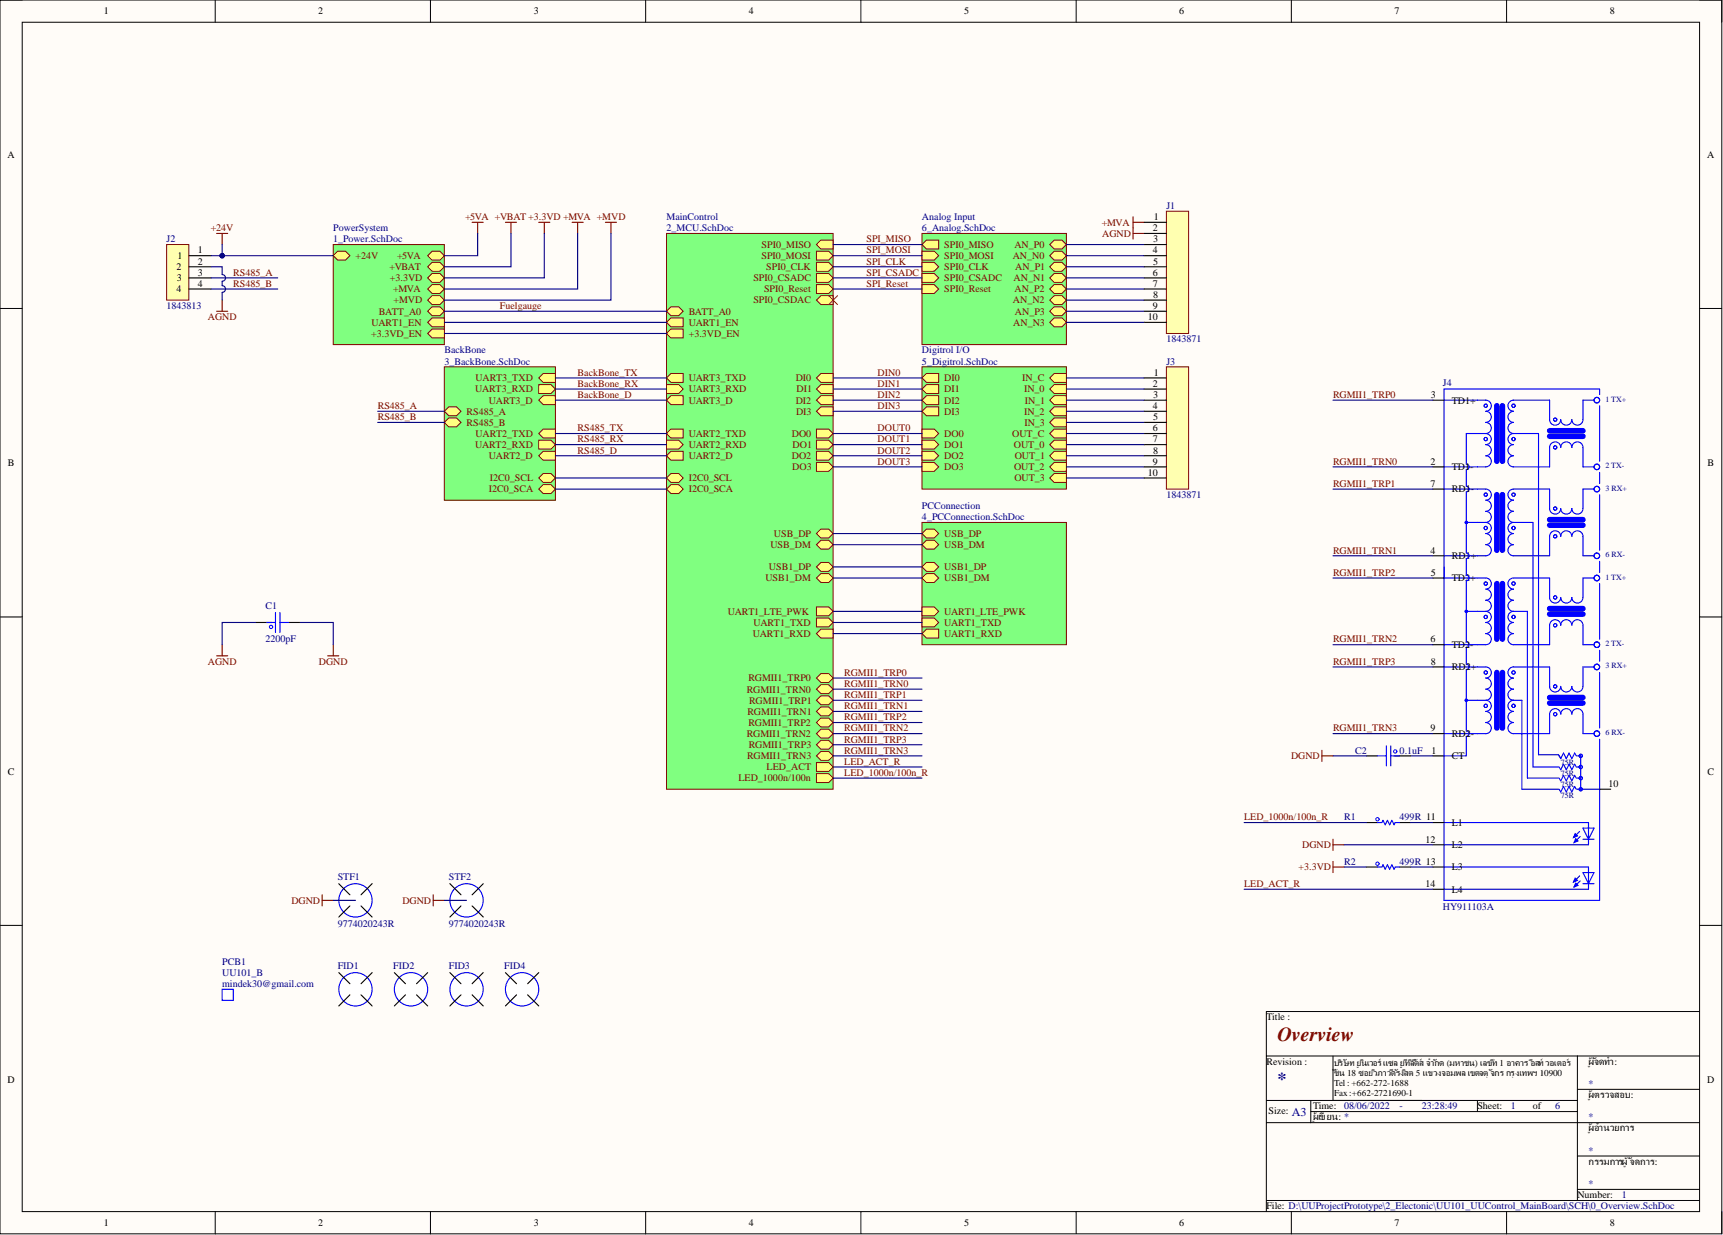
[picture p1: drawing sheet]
<svg xmlns="http://www.w3.org/2000/svg" width="393mm" height="282mm" viewBox="0 0 393 282" stroke-linecap="round" stroke-linejoin="round" font-family="sans-serif">
<defs><g id="words">
<text font-size="4.6" fill="#800000" x="291.6" y="237.5">Overview</text>
<text font-size="4.1" fill="#000080" x="291.6" y="247.7">*</text>
<text font-size="2.7" fill="#000080" x="294.9" y="254.6">A3</text>
<g font-size="2.3">
<text x="23.7" y="3.3">1</text>
<text x="72.7" y="3.3">2</text>
<text x="121.9" y="3.3">3</text>
<text x="170.9" y="3.3">4</text>
<text x="220.1" y="3.3">5</text>
<text x="269.2" y="3.3">6</text>
<text x="318.3" y="3.3">7</text>
<text x="367.5" y="3.3">8</text>
<text x="1.7" y="36">A</text>
<text x="389.7" y="36">A</text>
<text x="263.2" y="52.8">2</text>
<text x="263.4" y="50.2">1</text>
<text x="40.5" y="59.1">1</text>
<text x="45.1" y="57.8">1</text>
<text x="263.2" y="57.8">4</text>
<text x="263.3" y="55.3">3</text>
<text x="40.3" y="61.7">2</text>
<text x="40.4" y="64.2">3</text>
<text x="45.1" y="60.4">2</text>
<text x="45.1" y="62.9">3</text>
<text x="45.1" y="65.5">4</text>
<text x="263.2" y="62.9">6</text>
<text x="263.2" y="65.5">7</text>
<text x="263.2" y="60.4">5</text>
<text x="40.3" y="66.7">4</text>
<text x="263.2" y="70.5">9</text>
<text x="263.2" y="68">8</text>
<text x="262" y="73.1">10</text>
<text x="263.2" y="88.3">2</text>
<text x="263.4" y="85.8">1</text>
<text x="263.2" y="93.4">4</text>
<text x="263.2" y="95.9">5</text>
<text x="263.3" y="90.8">3</text>
<text x="326.7" y="90.8">3</text>
<text x="331.4" y="92.1">TD1+</text>
<text x="263.2" y="98.4">6</text>
<text x="263.2" y="101">7</text>
<text x="1.8" y="106.4">B</text>
<text x="263.2" y="106">9</text>
<text x="263.2" y="103.5">8</text>
<text x="326.6" y="106">2</text>
<text x="331.4" y="107.3">TD1-</text>
<text x="389.8" y="106.4">B</text>
<text x="262" y="108.6">10</text>
<text x="326.6" y="111.1">7</text>
<text x="331.4" y="112.4">RD1-</text>
<text x="326.6" y="126.3">4</text>
<text x="326.6" y="131.4">5</text>
<text x="331.4" y="127.6">RD1+</text>
<text x="331.4" y="132.7">TD2+</text>
<text x="326.6" y="146.6">6</text>
<text x="331.4" y="147.9">TD2-</text>
<text x="326.6" y="151.7">8</text>
<text x="331.4" y="153">RD2+</text>
<text x="326.6" y="166.9">9</text>
<text x="326.8" y="172">1</text>
<text x="331.4" y="173.3">CT</text>
<text x="331.4" y="168.2">RD2-</text>
<text x="1.8" y="176.8">C</text>
<text x="367.2" y="179.6">10</text>
<text x="389.8" y="176.8">C</text>
<text x="331.4" y="188.5">L1</text>
<text x="325.4" y="192.3">12</text>
<text x="331.4" y="193.6">L2</text>
<text x="325.4" y="202.5">14</text>
<text x="331.4" y="198.6">L3</text>
<text x="331.4" y="203.7">L4</text>
<text x="289.1" y="232.9">Title :</text>
<text x="289.1" y="243">Revision :</text>
<text x="362.6" y="243">ผู้จัดทำ:</text>
<text x="1.7" y="247.2">D</text>
<text x="362.6" y="250.6">ผู้ตรวจสอบ:</text>
<text x="389.7" y="247.2">D</text>
<text x="289.6" y="254.2">Size:</text>
<text x="299.8" y="253.2">Time:</text>
<text x="299.8" y="255.6">ผู้เขียน: *</text>
<text x="337.3" y="253.2">Sheet:</text>
<text x="350" y="253.2">of</text>
<text x="362.6" y="258.2">ผู้อำนวยการ</text>
<text x="362.6" y="265.8">กรรมการผู้จัดการ:</text>
<text x="360.1" y="273.5">Number:</text>
<text x="23.7" y="279.8">1</text>
<text x="72.7" y="279.8">2</text>
<text x="121.9" y="279.8">3</text>
<text x="170.9" y="279.8">4</text>
<text x="220.1" y="279.8">5</text>
<text x="269.2" y="279.8">6</text>
<text x="289.1" y="276">File: D:\UUProjectPrototype\2_Electonic\UU101_UUControl_MainBoard\SCH\0_Overview.SchDoc</text>
<text x="318.3" y="279.8">7</text>
<text x="367.5" y="279.8">8</text>
</g>
<g font-size="2.3" fill="#000080">
<text x="266.3" y="47.7">J1</text>
<text x="76.1" y="52.8">PowerSystem</text>
<text x="152.2" y="50.2">MainControl</text>
<text x="152.2" y="52.8">2_MCU.SchDoc</text>
<text x="210.5" y="50.2">Analog Input</text>
<text x="210.5" y="52.8">6_Analog.SchDoc</text>
<text x="38" y="55.3">J2</text>
<text x="76.1" y="55.3">1_Power.SchDoc</text>
<text x="38" y="70.5">1843813</text>
<text x="101.4" y="80.7">BackBone</text>
<text x="101.4" y="83.2">3_BackBone.SchDoc</text>
<text x="210.5" y="80.7">Digitrol I/O</text>
<text x="210.5" y="83.2">5_Digitrol.SchDoc</text>
<text x="266.3" y="78.1">1843871</text>
<text x="266.3" y="83.2">J3</text>
<text x="329.4" y="88">J4</text>
<text x="266.3" y="113.7">1843871</text>
<text x="210.5" y="116.2">PCConnection</text>
<text x="210.5" y="118.7">4_PCConnection.SchDoc</text>
<text x="60.6" y="139">C1</text>
<text x="60.6" y="146.6">2200pF</text>
<text x="309.4" y="172">C2</text>
<text x="319.5" y="172">0.1uF</text>
<text x="306.9" y="187.2">R1</text>
<text x="319.5" y="187.2">499R 11</text>
<text x="306.9" y="197.4">R2</text>
<text x="319.5" y="197.4">499R 13</text>
<text x="77.1" y="200.9">STF1</text>
<text x="102.5" y="200.9">STF2</text>
<text x="329.4" y="207.8">HY911103A</text>
<text x="77.1" y="211.6">9774020243R</text>
<text x="102.5" y="211.6">9774020243R</text>
<text x="50.7" y="220.2">PCB1</text>
<text x="77.1" y="221.2">FID1</text>
<text x="89.8" y="221.2">FID2</text>
<text x="102.5" y="221.2">FID3</text>
<text x="115.1" y="221.2">FID4</text>
<text x="50.7" y="225.3">mindek30@gmail.com</text>
<text x="50.7" y="222.7">UU101_B</text>
<text x="362.6" y="248.1">*</text>
<text x="306.9" y="253.2">08/06/2022</text>
<text x="319.5" y="253.2">-</text>
<text x="324.6" y="253.2">23:28:49</text>
<text x="344.9" y="253.2">1</text>
<text x="355" y="253.2">6</text>
<text x="362.6" y="255.7">*</text>
<text x="362.6" y="263.3">*</text>
<text x="362.6" y="270.9">*</text>
<text x="370.2" y="273.5">1</text>
</g>
<g font-size="2.3" fill="#800000">
<text x="48.1" y="52.8">+24V</text>
<text x="106.2" y="50.2">+5VA +VBAT +3.3VD +MVA +MVD</text>
<text x="251.6" y="51.5">+MVA</text>
<text x="81.2" y="59.1">+24V</text>
<text x="90.7" y="59.1">+5VA</text>
<text x="173.8" y="59.1">SPI0_MOSI</text>
<text x="173.9" y="56.6">SPI0_MISO</text>
<text x="197.8" y="55.3">SPI_MISO</text>
<text x="197.8" y="57.8">SPI_MOSI</text>
<text x="215.6" y="56.6">SPI0_MISO</text>
<text x="215.6" y="59.1">SPI0_MOSI</text>
<text x="231.2" y="59.1">AN_N0</text>
<text x="231.6" y="56.6">AN_P0</text>
<text x="251.7" y="54">AGND</text>
<text x="53.3" y="62.9">RS485_A</text>
<text x="53.3" y="65.5">RS485_B</text>
<text x="88.9" y="61.7">+VBAT</text>
<text x="89" y="64.2">+3.3VD</text>
<text x="172" y="64.2">SPI0_CSADC</text>
<text x="174.9" y="61.7">SPI0_CLK</text>
<text x="197.8" y="60.4">SPI_CLK</text>
<text x="197.8" y="62.9">SPI_CSADC</text>
<text x="197.8" y="65.5">SPI_Reset</text>
<text x="215.6" y="61.7">SPI0_CLK</text>
<text x="215.6" y="64.2">SPI0_CSADC</text>
<text x="231.4" y="64.2">AN_N1</text>
<text x="231.8" y="61.7">AN_P1</text>
<text x="86.5" y="71.8">BATT_A0</text>
<text x="89.8" y="66.7">+MVA</text>
<text x="89.8" y="69.3">+MVD</text>
<text x="114.1" y="70.5">Fuelgauge</text>
<text x="157.2" y="71.8">BATT_A0</text>
<text x="172" y="69.3">SPI0_CSDAC</text>
<text x="174.4" y="66.7">SPI0_Reset</text>
<text x="215.6" y="66.7">SPI0_Reset</text>
<text x="231.2" y="69.3">AN_N2</text>
<text x="231.6" y="66.7">AN_P2</text>
<text x="231.7" y="71.8">AN_P3</text>
<text x="47.5" y="73.1">AGND</text>
<text x="84.7" y="76.9">+3.3VD_EN</text>
<text x="84.8" y="74.3">UART1_EN</text>
<text x="157.2" y="74.3">UART1_EN</text>
<text x="157.2" y="76.9">+3.3VD_EN</text>
<text x="231.3" y="74.3">AN_N3</text>
<text x="108.5" y="89.6">UART3_RXD</text>
<text x="108.6" y="87">UART3_TXD</text>
<text x="131.9" y="85.8">BackBone_TX</text>
<text x="131.9" y="88.3">BackBone_RX</text>
<text x="157.2" y="87">UART3_TXD</text>
<text x="157.2" y="89.6">UART3_RXD</text>
<text x="181.7" y="87">DI0</text>
<text x="181.8" y="89.6">DI1</text>
<text x="200.3" y="85.8">DIN0</text>
<text x="200.3" y="88.3">DIN1</text>
<text x="215.6" y="87">DI0</text>
<text x="215.6" y="89.6">DI1</text>
<text x="233.4" y="87">IN_C</text>
<text x="233.8" y="89.6">IN_0</text>
<text x="86.2" y="93.4">RS485_A</text>
<text x="86.2" y="95.9">RS485_B</text>
<text x="106.5" y="94.6">RS485_A</text>
<text x="111.6" y="92.1">UART3_D</text>
<text x="131.9" y="90.8">BackBone_D</text>
<text x="157.2" y="92.1">UART3_D</text>
<text x="181.7" y="92.1">DI2</text>
<text x="181.7" y="94.6">DI3</text>
<text x="200.3" y="90.8">DIN2</text>
<text x="200.3" y="93.4">DIN3</text>
<text x="215.6" y="92.1">DI2</text>
<text x="215.6" y="94.6">DI3</text>
<text x="233.8" y="94.6">IN_2</text>
<text x="233.9" y="92.1">IN_1</text>
<text x="304.3" y="90.8">RGMII1_TRP0</text>
<text x="106.5" y="97.2">RS485_B</text>
<text x="108.6" y="99.7">UART2_TXD</text>
<text x="131.9" y="101">RS485_RX</text>
<text x="131.9" y="98.4">RS485_TX</text>
<text x="157.2" y="99.7">UART2_TXD</text>
<text x="180.8" y="99.7">DO0</text>
<text x="200.3" y="98.4">DOUT0</text>
<text x="200.3" y="101">DOUT1</text>
<text x="215.6" y="99.7">DO0</text>
<text x="231.1" y="99.7">OUT_C</text>
<text x="233.9" y="97.2">IN_3</text>
<text x="108.5" y="102.2">UART2_RXD</text>
<text x="111.6" y="104.8">UART2_D</text>
<text x="131.9" y="103.5">RS485_D</text>
<text x="157.2" y="102.2">UART2_RXD</text>
<text x="157.2" y="104.8">UART2_D</text>
<text x="180.8" y="104.8">DO2</text>
<text x="180.9" y="107.3">DO3</text>
<text x="180.9" y="102.2">DO1</text>
<text x="200.3" y="103.5">DOUT2</text>
<text x="200.3" y="106">DOUT3</text>
<text x="215.6" y="102.2">DO1</text>
<text x="215.6" y="104.8">DO2</text>
<text x="215.6" y="107.3">DO3</text>
<text x="231.4" y="102.2">OUT_0</text>
<text x="231.5" y="107.3">OUT_2</text>
<text x="231.7" y="104.8">OUT_1</text>
<text x="304.3" y="106">RGMII1_TRN0</text>
<text x="111.6" y="112.4">I2C0_SCA</text>
<text x="111.8" y="109.9">I2C0_SCL</text>
<text x="157.2" y="109.9">I2C0_SCL</text>
<text x="157.2" y="112.4">I2C0_SCA</text>
<text x="231.6" y="109.9">OUT_3</text>
<text x="304.3" y="111.1">RGMII1_TRP1</text>
<text x="175.9" y="125.1">USB_DM</text>
<text x="176.7" y="122.5">USB_DP</text>
<text x="215.6" y="125.1">USB_DM</text>
<text x="215.6" y="122.5">USB_DP</text>
<text x="175.5" y="130.1">USB1_DP</text>
<text x="215.6" y="130.1">USB1_DP</text>
<text x="304.3" y="131.4">RGMII1_TRP2</text>
<text x="304.3" y="126.3">RGMII1_TRN1</text>
<text x="174.7" y="132.7">USB1_DM</text>
<text x="215.6" y="132.7">USB1_DM</text>
<text x="166.1" y="140.3">UART1_LTE_PWK</text>
<text x="172" y="142.8">UART1_TXD</text>
<text x="215.6" y="142.8">UART1_TXD</text>
<text x="215.6" y="140.3">UART1_LTE_PWK</text>
<text x="171.9" y="145.4">UART1_RXD</text>
<text x="215.6" y="145.4">UART1_RXD</text>
<text x="304.3" y="146.6">RGMII1_TRN2</text>
<text x="47.5" y="151.7">AGND</text>
<text x="72.8" y="151.7">DGND</text>
<text x="170.8" y="155.5">RGMII1_TRP0</text>
<text x="192.7" y="154.2">RGMII1_TRP0</text>
<text x="304.3" y="151.7">RGMII1_TRP3</text>
<text x="170.5" y="158.1">RGMII1_TRN0</text>
<text x="171" y="160.6">RGMII1_TRP1</text>
<text x="192.7" y="159.3">RGMII1_TRP1</text>
<text x="192.7" y="156.8">RGMII1_TRN0</text>
<text x="192.7" y="161.9">RGMII1_TRN1</text>
<text x="170.6" y="163.1">RGMII1_TRN1</text>
<text x="170.8" y="165.7">RGMII1_TRP2</text>
<text x="192.7" y="164.4">RGMII1_TRP2</text>
<text x="192.7" y="166.9">RGMII1_TRN2</text>
<text x="304.3" y="166.9">RGMII1_TRN3</text>
<text x="170.5" y="168.2">RGMII1_TRN2</text>
<text x="170.5" y="173.3">RGMII1_TRN3</text>
<text x="170.9" y="170.7">RGMII1_TRP3</text>
<text x="192.7" y="169.5">RGMII1_TRP3</text>
<text x="192.7" y="172">RGMII1_TRN3</text>
<text x="294.8" y="173.3">DGND</text>
<text x="168.6" y="178.4">LED_1000n/100n</text>
<text x="175" y="175.8">LED_ACT</text>
<text x="192.7" y="174.5">LED_ACT_R</text>
<text x="192.7" y="177.1">LED_1000n/100n_R</text>
<text x="284" y="187.2">LED_1000n/100n_R</text>
<text x="297.3" y="193.6">DGND</text>
<text x="284" y="202.5">LED_ACT_R</text>
<text x="296.5" y="198.6">+3.3VD</text>
<text x="66.5" y="206.3">DGND</text>
<text x="91.9" y="206.3">DGND</text>
</g>
<g font-size="2.1">
<text x="304.6" y="243.3">บริษัท ยูนิเวอร์แซล ยูทีลิตี้ส์ จำกัด (มหาชน) เลขที่ 1 อาคาร อีสท์วอเตอร์</text>
<text x="304.6" y="245.6">ชั้น 18 ซอยวิภาวดีรังสิต 5 แขวงจอมพล เขตจตุจักร กรุงเทพฯ 10900</text>
<text x="304.6" y="247.9">Tel : +662-272-1688</text>
<text x="304.6" y="250.2">Fax:+662-2721690-1</text>
</g>
<g font-size="1.8" fill="#000080">
<text x="366.5" y="91.7">1 TX+</text>
<text x="366.5" y="106.9">2 TX-</text>
<text x="366.5" y="112">3 RX+</text>
<text x="366.5" y="127.2">6 RX-</text>
<text x="366.5" y="132.3">1 TX+</text>
<text x="366.5" y="147.5">2 TX-</text>
<text x="366.5" y="152.6">3 RX+</text>
<text x="366.5" y="167.8">6 RX-</text>
<text x="356.3" y="174.5">75R</text>
<text x="356.3" y="177.1">75R</text>
<text x="356.3" y="179.6">75R</text>
<text x="356.3" y="182.2">75R</text>
</g>
</g></defs>
<path d="M0 0h393.1v281.6h-393.1z" fill-rule="evenodd" fill="#fffcf8"/>
<path d="M0 0h393.1v281.6h-393.1z" fill="none" stroke="#000" stroke-width=".23"/>
<path d="M5.1 5.1h382.9v271.4h-382.9z" fill-rule="evenodd" fill="#fffcf8"/>
<g fill="none" stroke="#000" stroke-width=".23">
<path d="M0 0h5.1M5.1 5.1h382.9v271.4h-382.9zM49.1 0v5.1M98.3 0v5.1M147.4 0v5.1M196.5 0v5.1M245.7 0v5.1M294.8 0v5.1M343.9 0v5.1M388 0h5.1v5.1M0 70.4h5.1M388 70.4h5.1"/>
<path d="M0 140.8h5.1M388 140.8h5.1M0 211.2h5.1M388 211.2h5.1M388 230.9h-98.9v45.6M289.1 251.2h71M289.1 256.2h98.9M289.1 241h98.9M299.2 251.2v5M299.2 253.7h60.9M304.3 241v10.2M337.3 251.2v2.5"/>
<path d="M360.1 248.6h27.9M360.1 241v33M49.1 276.5v5.1M98.3 276.5v5.1M147.4 276.5v5.1M196.5 276.5v5.1M245.7 276.5v5.1M289.1 274h98.9M294.8 276.5v5.1M343.9 276.5v5.1M360.1 263.8h27.9M360.1 271.5h27.9"/>
<path d="M393.1 276.5v5.1"/>
</g>
<path d="M152.2 53.3h38v126.8h-38z" fill-rule="evenodd" fill="#80ff80"/>
<path d="M152.2 53.3h38v126.8h-38z" fill="none" stroke="#800000" stroke-width=".23"/>
<path d="M187.4 54.8h2.8v2h-2.8l-1-1z" fill-rule="evenodd" fill="#ffff80"/>
<path d="M187.4 54.8h2.8v2h-2.8l-1-1z" fill="none" stroke="#800000" stroke-width=".23"/>
<path d="M186.4 57.3h2.8l1 1.1-1 1h-2.8z" fill-rule="evenodd" fill="#ffff80"/>
<path d="M186.4 57.3h2.8l1 1.1-1 1h-2.8z" fill="none" stroke="#800000" stroke-width=".23"/>
<path d="M186.4 59.9h2.8l1 1-1 1h-2.8z" fill-rule="evenodd" fill="#ffff80"/>
<path d="M186.4 59.9h2.8l1 1-1 1h-2.8z" fill="none" stroke="#800000" stroke-width=".23"/>
<path d="M187.4 85.2h2.8v2.1h-2.8l-1-1z" fill-rule="evenodd" fill="#ffff80"/>
<path d="M187.4 85.2h2.8v2.1h-2.8l-1-1z" fill="none" stroke="#800000" stroke-width=".23"/>
<path d="M187.4 87.8h2.8v2h-2.8l-1-1z" fill-rule="evenodd" fill="#ffff80"/>
<path d="M187.4 87.8h2.8v2h-2.8l-1-1z" fill="none" stroke="#800000" stroke-width=".23"/>
<path d="M187.4 90.3h2.8v2h-2.8l-1-1z" fill-rule="evenodd" fill="#ffff80"/>
<path d="M187.4 90.3h2.8v2h-2.8l-1-1z" fill="none" stroke="#800000" stroke-width=".23"/>
<path d="M187.4 92.9h2.8v2h-2.8l-1-1z" fill-rule="evenodd" fill="#ffff80"/>
<path d="M187.4 92.9h2.8v2h-2.8l-1-1z" fill="none" stroke="#800000" stroke-width=".23"/>
<path d="M186.4 97.9h2.8l1 1-1 1.1h-2.8z" fill-rule="evenodd" fill="#ffff80"/>
<path d="M186.4 97.9h2.8l1 1-1 1.1h-2.8z" fill="none" stroke="#800000" stroke-width=".23"/>
<path d="M186.4 100.5h2.8l1 1-1 1h-2.8z" fill-rule="evenodd" fill="#ffff80"/>
<path d="M186.4 100.5h2.8l1 1-1 1h-2.8z" fill="none" stroke="#800000" stroke-width=".23"/>
<path d="M186.4 103h2.8l1 1-1 1h-2.8z" fill-rule="evenodd" fill="#ffff80"/>
<path d="M186.4 103h2.8l1 1-1 1h-2.8z" fill="none" stroke="#800000" stroke-width=".23"/>
<path d="M186.4 105.5h2.8l1 1.1-1 1h-2.8z" fill-rule="evenodd" fill="#ffff80"/>
<path d="M186.4 105.5h2.8l1 1.1-1 1h-2.8z" fill="none" stroke="#800000" stroke-width=".23"/>
<path d="M186.4 64.9h2.8l1 1.1-1 1h-2.8z" fill-rule="evenodd" fill="#ffff80"/>
<path d="M186.4 64.9h2.8l1 1.1-1 1h-2.8z" fill="none" stroke="#800000" stroke-width=".23"/>
<path d="M153.2 85.2h2.8v2.1h-2.8l-1-1z" fill-rule="evenodd" fill="#ffff80"/>
<path d="M153.2 85.2h2.8v2.1h-2.8l-1-1z" fill="none" stroke="#800000" stroke-width=".23"/>
<path d="M152.2 87.8h2.7l1.1 1-1.1 1h-2.7z" fill-rule="evenodd" fill="#ffff80"/>
<path d="M152.2 87.8h2.7l1.1 1-1.1 1h-2.7z" fill="none" stroke="#800000" stroke-width=".23"/>
<path d="M153.2 90.3h2.8v2h-2.8l-1-1z" fill-rule="evenodd" fill="#ffff80"/>
<path d="M153.2 90.3h2.8v2h-2.8l-1-1z" fill="none" stroke="#800000" stroke-width=".23"/>
<path d="M153.2 70h1.7l1.1 1-1.1 1.1h-1.7l-1-1.1z" fill-rule="evenodd" fill="#ffff80"/>
<path d="M153.2 70h1.7l1.1 1-1.1 1.1h-1.7l-1-1.1z" fill="none" stroke="#800000" stroke-width=".23"/>
<path d="M186.4 62.4h2.8l1 1-1 1h-2.8z" fill-rule="evenodd" fill="#ffff80"/>
<path d="M186.4 62.4h2.8l1 1-1 1h-2.8z" fill="none" stroke="#800000" stroke-width=".23"/>
<path d="M153.2 97.9h2.8v2.1h-2.8l-1-1.1z" fill-rule="evenodd" fill="#ffff80"/>
<path d="M153.2 97.9h2.8v2.1h-2.8l-1-1.1z" fill="none" stroke="#800000" stroke-width=".23"/>
<path d="M152.2 100.5h2.7l1.1 1-1.1 1h-2.7z" fill-rule="evenodd" fill="#ffff80"/>
<path d="M152.2 100.5h2.7l1.1 1-1.1 1h-2.7z" fill="none" stroke="#800000" stroke-width=".23"/>
<path d="M153.2 103h2.8v2h-2.8l-1-1z" fill-rule="evenodd" fill="#ffff80"/>
<path d="M153.2 103h2.8v2h-2.8l-1-1z" fill="none" stroke="#800000" stroke-width=".23"/>
<path d="M187.4 120.8h1.8l1 1-1 1h-1.8l-1-1z" fill-rule="evenodd" fill="#ffff80"/>
<path d="M187.4 120.8h1.8l1 1-1 1h-1.8l-1-1z" fill="none" stroke="#800000" stroke-width=".23"/>
<path d="M187.4 123.3h1.8l1 1-1 1h-1.8l-1-1z" fill-rule="evenodd" fill="#ffff80"/>
<path d="M187.4 123.3h1.8l1 1-1 1h-1.8l-1-1z" fill="none" stroke="#800000" stroke-width=".23"/>
<path d="M187.4 143.6h2.8v2h-2.8l-1-1z" fill-rule="evenodd" fill="#ffff80"/>
<path d="M187.4 143.6h2.8v2h-2.8l-1-1z" fill="none" stroke="#800000" stroke-width=".23"/>
<path d="M153.2 72.6h2.8v2h-2.8l-1-1z" fill-rule="evenodd" fill="#ffff80"/>
<path d="M153.2 72.6h2.8v2h-2.8l-1-1z" fill="none" stroke="#800000" stroke-width=".23"/>
<path d="M186.4 141.1h2.8l1 1-1 1h-2.8z" fill-rule="evenodd" fill="#ffff80"/>
<path d="M186.4 141.1h2.8l1 1-1 1h-2.8z" fill="none" stroke="#800000" stroke-width=".23"/>
<path d="M153.2 108.1h1.7l1.1 1-1.1 1h-1.7l-1-1z" fill-rule="evenodd" fill="#ffff80"/>
<path d="M153.2 108.1h1.7l1.1 1-1.1 1h-1.7l-1-1z" fill="none" stroke="#800000" stroke-width=".23"/>
<path d="M153.2 110.6h1.7l1.1 1-1.1 1h-1.7l-1-1z" fill-rule="evenodd" fill="#ffff80"/>
<path d="M153.2 110.6h1.7l1.1 1-1.1 1h-1.7l-1-1z" fill="none" stroke="#800000" stroke-width=".23"/>
<path d="M187.4 128.4h1.8l1 1-1 1h-1.8l-1-1z" fill-rule="evenodd" fill="#ffff80"/>
<path d="M187.4 128.4h1.8l1 1-1 1h-1.8l-1-1z" fill="none" stroke="#800000" stroke-width=".23"/>
<path d="M187.4 130.9h1.8l1 1-1 1h-1.8l-1-1z" fill-rule="evenodd" fill="#ffff80"/>
<path d="M187.4 130.9h1.8l1 1-1 1h-1.8l-1-1z" fill="none" stroke="#800000" stroke-width=".23"/>
<path d="M187.4 156.3h1.8l1 1-1 1h-1.8l-1-1z" fill-rule="evenodd" fill="#ffff80"/>
<path d="M187.4 156.3h1.8l1 1-1 1h-1.8l-1-1z" fill="none" stroke="#800000" stroke-width=".23"/>
<path d="M187.4 169h1.8l1 1-1 1h-1.8l-1-1z" fill-rule="evenodd" fill="#ffff80"/>
<path d="M187.4 169h1.8l1 1-1 1h-1.8l-1-1z" fill="none" stroke="#800000" stroke-width=".23"/>
<path d="M187.4 153.7h1.8l1 1.1-1 1h-1.8l-1-1z" fill-rule="evenodd" fill="#ffff80"/>
<path d="M187.4 153.7h1.8l1 1.1-1 1h-1.8l-1-1z" fill="none" stroke="#800000" stroke-width=".23"/>
<path d="M187.4 163.9h1.8l1 1-1 1h-1.8l-1-1z" fill-rule="evenodd" fill="#ffff80"/>
<path d="M187.4 163.9h1.8l1 1-1 1h-1.8l-1-1z" fill="none" stroke="#800000" stroke-width=".23"/>
<path d="M187.4 158.8h1.8l1 1-1 1h-1.8l-1-1z" fill-rule="evenodd" fill="#ffff80"/>
<path d="M187.4 158.8h1.8l1 1-1 1h-1.8l-1-1z" fill="none" stroke="#800000" stroke-width=".23"/>
<path d="M187.4 166.4h1.8l1 1-1 1.1h-1.8l-1-1.1z" fill-rule="evenodd" fill="#ffff80"/>
<path d="M187.4 166.4h1.8l1 1-1 1.1h-1.8l-1-1.1z" fill="none" stroke="#800000" stroke-width=".23"/>
<path d="M187.4 171.5h1.8l1 1-1 1h-1.8l-1-1z" fill-rule="evenodd" fill="#ffff80"/>
<path d="M187.4 171.5h1.8l1 1-1 1h-1.8l-1-1z" fill="none" stroke="#800000" stroke-width=".23"/>
<path d="M187.4 161.4h1.8l1 1-1 1h-1.8l-1-1z" fill-rule="evenodd" fill="#ffff80"/>
<path d="M187.4 161.4h1.8l1 1-1 1h-1.8l-1-1z" fill="none" stroke="#800000" stroke-width=".23"/>
<path d="M186.4 174h2.8l1 1.1-1 1h-2.8z" fill-rule="evenodd" fill="#ffff80"/>
<path d="M186.4 174h2.8l1 1.1-1 1h-2.8z" fill="none" stroke="#800000" stroke-width=".23"/>
<path d="M186.4 176.6h2.8l1 1-1 1h-2.8z" fill-rule="evenodd" fill="#ffff80"/>
<path d="M186.4 176.6h2.8l1 1-1 1h-2.8z" fill="none" stroke="#800000" stroke-width=".23"/>
<path d="M187.4 67.5h2.8v2h-2.8l-1-1z" fill-rule="evenodd" fill="#ffff80"/>
<path d="M187.4 67.5h2.8v2h-2.8l-1-1z" fill="none" stroke="#800000" stroke-width=".23"/>
<path d="M153.2 75.1h2.8v2h-2.8l-1-1z" fill-rule="evenodd" fill="#ffff80"/>
<path d="M153.2 75.1h2.8v2h-2.8l-1-1z" fill="none" stroke="#800000" stroke-width=".23"/>
<path d="M186.4 138.5h2.8l1 1-1 1.1h-2.8z" fill-rule="evenodd" fill="#ffff80"/>
<path d="M186.4 138.5h2.8l1 1-1 1.1h-2.8z" fill="none" stroke="#800000" stroke-width=".23"/>
<path d="M210.5 53.3h33v25.3h-33z" fill-rule="evenodd" fill="#80ff80"/>
<path d="M210.5 53.3h33v25.3h-33z" fill="none" stroke="#800000" stroke-width=".23"/>
<path d="M211.5 54.8h2.8v2h-2.8l-1-1z" fill-rule="evenodd" fill="#ffff80"/>
<path d="M211.5 54.8h2.8v2h-2.8l-1-1z" fill="none" stroke="#800000" stroke-width=".23"/>
<path d="M210.5 57.3h2.8l1 1.1-1 1h-2.8z" fill-rule="evenodd" fill="#ffff80"/>
<path d="M210.5 57.3h2.8l1 1.1-1 1h-2.8z" fill="none" stroke="#800000" stroke-width=".23"/>
<path d="M210.5 59.9h2.8l1 1-1 1h-2.8z" fill-rule="evenodd" fill="#ffff80"/>
<path d="M210.5 59.9h2.8l1 1-1 1h-2.8z" fill="none" stroke="#800000" stroke-width=".23"/>
<path d="M210.5 62.4h2.8l1 1-1 1h-2.8z" fill-rule="evenodd" fill="#ffff80"/>
<path d="M210.5 62.4h2.8l1 1-1 1h-2.8z" fill="none" stroke="#800000" stroke-width=".23"/>
<path d="M210.5 64.9h2.8l1 1.1-1 1h-2.8z" fill-rule="evenodd" fill="#ffff80"/>
<path d="M210.5 64.9h2.8l1 1.1-1 1h-2.8z" fill="none" stroke="#800000" stroke-width=".23"/>
<path d="M240.7 54.8h1.7l1.1 1-1.1 1h-1.7l-1.1-1z" fill-rule="evenodd" fill="#ffff80"/>
<path d="M240.7 54.8h1.7l1.1 1-1.1 1h-1.7l-1.1-1z" fill="none" stroke="#800000" stroke-width=".23"/>
<path d="M240.7 59.9h1.7l1.1 1-1.1 1h-1.7l-1.1-1z" fill-rule="evenodd" fill="#ffff80"/>
<path d="M240.7 59.9h1.7l1.1 1-1.1 1h-1.7l-1.1-1z" fill="none" stroke="#800000" stroke-width=".23"/>
<path d="M240.7 64.9h1.7l1.1 1.1-1.1 1h-1.7l-1.1-1z" fill-rule="evenodd" fill="#ffff80"/>
<path d="M240.7 64.9h1.7l1.1 1.1-1.1 1h-1.7l-1.1-1z" fill="none" stroke="#800000" stroke-width=".23"/>
<path d="M240.7 70h1.7l1.1 1-1.1 1.1h-1.7l-1.1-1.1z" fill-rule="evenodd" fill="#ffff80"/>
<path d="M240.7 70h1.7l1.1 1-1.1 1.1h-1.7l-1.1-1.1z" fill="none" stroke="#800000" stroke-width=".23"/>
<path d="M240.7 57.3h1.7l1.1 1.1-1.1 1h-1.7l-1.1-1z" fill-rule="evenodd" fill="#ffff80"/>
<path d="M240.7 57.3h1.7l1.1 1.1-1.1 1h-1.7l-1.1-1z" fill="none" stroke="#800000" stroke-width=".23"/>
<path d="M240.7 62.4h1.7l1.1 1-1.1 1h-1.7l-1.1-1z" fill-rule="evenodd" fill="#ffff80"/>
<path d="M240.7 62.4h1.7l1.1 1-1.1 1h-1.7l-1.1-1z" fill="none" stroke="#800000" stroke-width=".23"/>
<path d="M240.7 67.5h1.7l1.1 1-1.1 1h-1.7l-1.1-1z" fill-rule="evenodd" fill="#ffff80"/>
<path d="M240.7 67.5h1.7l1.1 1-1.1 1h-1.7l-1.1-1z" fill="none" stroke="#800000" stroke-width=".23"/>
<path d="M240.7 72.6h1.7l1.1 1-1.1 1h-1.7l-1.1-1z" fill-rule="evenodd" fill="#ffff80"/>
<path d="M240.7 72.6h1.7l1.1 1-1.1 1h-1.7l-1.1-1z" fill="none" stroke="#800000" stroke-width=".23"/>
<path d="M210.5 83.7h33v27.9h-33z" fill-rule="evenodd" fill="#80ff80"/>
<path d="M210.5 83.7h33v27.9h-33z" fill="none" stroke="#800000" stroke-width=".23"/>
<path d="M211.5 85.2h2.8v2.1h-2.8l-1-1z" fill-rule="evenodd" fill="#ffff80"/>
<path d="M211.5 85.2h2.8v2.1h-2.8l-1-1z" fill="none" stroke="#800000" stroke-width=".23"/>
<path d="M211.5 87.8h2.8v2h-2.8l-1-1z" fill-rule="evenodd" fill="#ffff80"/>
<path d="M211.5 87.8h2.8v2h-2.8l-1-1z" fill="none" stroke="#800000" stroke-width=".23"/>
<path d="M211.5 90.3h2.8v2h-2.8l-1-1z" fill-rule="evenodd" fill="#ffff80"/>
<path d="M211.5 90.3h2.8v2h-2.8l-1-1z" fill="none" stroke="#800000" stroke-width=".23"/>
<path d="M211.5 92.9h2.8v2h-2.8l-1-1z" fill-rule="evenodd" fill="#ffff80"/>
<path d="M211.5 92.9h2.8v2h-2.8l-1-1z" fill="none" stroke="#800000" stroke-width=".23"/>
<path d="M210.5 97.9h2.8l1 1-1 1.1h-2.8z" fill-rule="evenodd" fill="#ffff80"/>
<path d="M210.5 97.9h2.8l1 1-1 1.1h-2.8z" fill="none" stroke="#800000" stroke-width=".23"/>
<path d="M210.5 100.5h2.8l1 1-1 1h-2.8z" fill-rule="evenodd" fill="#ffff80"/>
<path d="M210.5 100.5h2.8l1 1-1 1h-2.8z" fill="none" stroke="#800000" stroke-width=".23"/>
<path d="M210.5 103h2.8l1 1-1 1h-2.8z" fill-rule="evenodd" fill="#ffff80"/>
<path d="M210.5 103h2.8l1 1-1 1h-2.8z" fill="none" stroke="#800000" stroke-width=".23"/>
<path d="M210.5 105.5h2.8l1 1.1-1 1h-2.8z" fill-rule="evenodd" fill="#ffff80"/>
<path d="M210.5 105.5h2.8l1 1.1-1 1h-2.8z" fill="none" stroke="#800000" stroke-width=".23"/>
<path d="M240.7 87.8h2.8v2h-2.8l-1.1-1z" fill-rule="evenodd" fill="#ffff80"/>
<path d="M240.7 87.8h2.8v2h-2.8l-1.1-1z" fill="none" stroke="#800000" stroke-width=".23"/>
<path d="M240.7 90.3h2.8v2h-2.8l-1.1-1z" fill-rule="evenodd" fill="#ffff80"/>
<path d="M240.7 90.3h2.8v2h-2.8l-1.1-1z" fill="none" stroke="#800000" stroke-width=".23"/>
<path d="M240.7 92.9h2.8v2h-2.8l-1.1-1z" fill-rule="evenodd" fill="#ffff80"/>
<path d="M240.7 92.9h2.8v2h-2.8l-1.1-1z" fill="none" stroke="#800000" stroke-width=".23"/>
<path d="M240.7 95.4h2.8v2h-2.8l-1.1-1z" fill-rule="evenodd" fill="#ffff80"/>
<path d="M240.7 95.4h2.8v2h-2.8l-1.1-1z" fill="none" stroke="#800000" stroke-width=".23"/>
<path d="M240.7 100.5h2.8v2h-2.8l-1.1-1z" fill-rule="evenodd" fill="#ffff80"/>
<path d="M240.7 100.5h2.8v2h-2.8l-1.1-1z" fill="none" stroke="#800000" stroke-width=".23"/>
<path d="M240.7 103h2.8v2h-2.8l-1.1-1z" fill-rule="evenodd" fill="#ffff80"/>
<path d="M240.7 103h2.8v2h-2.8l-1.1-1z" fill="none" stroke="#800000" stroke-width=".23"/>
<path d="M240.7 105.5h2.8v2.1h-2.8l-1.1-1z" fill-rule="evenodd" fill="#ffff80"/>
<path d="M240.7 105.5h2.8v2.1h-2.8l-1.1-1z" fill="none" stroke="#800000" stroke-width=".23"/>
<path d="M240.7 108.1h2.8v2h-2.8l-1.1-1z" fill-rule="evenodd" fill="#ffff80"/>
<path d="M240.7 108.1h2.8v2h-2.8l-1.1-1z" fill="none" stroke="#800000" stroke-width=".23"/>
<path d="M240.7 97.9h2.8v2.1h-2.8l-1.1-1.1z" fill-rule="evenodd" fill="#ffff80"/>
<path d="M240.7 97.9h2.8v2.1h-2.8l-1.1-1.1z" fill="none" stroke="#800000" stroke-width=".23"/>
<path d="M240.7 85.2h2.8v2.1h-2.8l-1.1-1z" fill-rule="evenodd" fill="#ffff80"/>
<path d="M240.7 85.2h2.8v2.1h-2.8l-1.1-1z" fill="none" stroke="#800000" stroke-width=".23"/>
<path d="M76.1 55.8h25.3v22.8h-25.3z" fill-rule="evenodd" fill="#80ff80"/>
<path d="M76.1 55.8h25.3v22.8h-25.3z" fill="none" stroke="#800000" stroke-width=".23"/>
<path d="M98.6 57.3h1.8l1 1.1-1 1h-1.8l-1-1z" fill-rule="evenodd" fill="#ffff80"/>
<path d="M98.6 57.3h1.8l1 1.1-1 1h-1.8l-1-1z" fill="none" stroke="#800000" stroke-width=".23"/>
<path d="M77.1 57.3h1.8l1 1.1-1 1h-1.8l-1-1z" fill-rule="evenodd" fill="#ffff80"/>
<path d="M77.1 57.3h1.8l1 1.1-1 1h-1.8l-1-1z" fill="none" stroke="#800000" stroke-width=".23"/>
<path d="M98.6 62.4h1.8l1 1-1 1h-1.8l-1-1z" fill-rule="evenodd" fill="#ffff80"/>
<path d="M98.6 62.4h1.8l1 1-1 1h-1.8l-1-1z" fill="none" stroke="#800000" stroke-width=".23"/>
<path d="M98.6 64.9h1.8l1 1.1-1 1h-1.8l-1-1z" fill-rule="evenodd" fill="#ffff80"/>
<path d="M98.6 64.9h1.8l1 1.1-1 1h-1.8l-1-1z" fill="none" stroke="#800000" stroke-width=".23"/>
<path d="M98.6 67.5h1.8l1 1-1 1h-1.8l-1-1z" fill-rule="evenodd" fill="#ffff80"/>
<path d="M98.6 67.5h1.8l1 1-1 1h-1.8l-1-1z" fill="none" stroke="#800000" stroke-width=".23"/>
<path d="M98.6 70h1.8l1 1-1 1.1h-1.8l-1-1.1z" fill-rule="evenodd" fill="#ffff80"/>
<path d="M98.6 70h1.8l1 1-1 1.1h-1.8l-1-1.1z" fill="none" stroke="#800000" stroke-width=".23"/>
<path d="M98.6 59.9h1.8l1 1-1 1h-1.8l-1-1z" fill-rule="evenodd" fill="#ffff80"/>
<path d="M98.6 59.9h1.8l1 1-1 1h-1.8l-1-1z" fill="none" stroke="#800000" stroke-width=".23"/>
<path d="M98.6 72.6h2.8v2h-2.8l-1-1z" fill-rule="evenodd" fill="#ffff80"/>
<path d="M98.6 72.6h2.8v2h-2.8l-1-1z" fill="none" stroke="#800000" stroke-width=".23"/>
<path d="M98.6 75.1h2.8v2h-2.8l-1-1z" fill-rule="evenodd" fill="#ffff80"/>
<path d="M98.6 75.1h2.8v2h-2.8l-1-1z" fill="none" stroke="#800000" stroke-width=".23"/>
<path d="M107.8 50.7h2.5M109 50.7v2.6M123 50.7h2.5M124.3 50.7v2.6" fill="none" stroke="#800000" stroke-width=".25"/>
<path d="M101.4 83.7h25.4v30.5h-25.4z" fill-rule="evenodd" fill="#80ff80"/>
<path d="M101.4 83.7h25.4v30.5h-25.4z" fill="none" stroke="#800000" stroke-width=".23"/>
<path d="M124 103h2.8v2h-2.8l-1-1z" fill-rule="evenodd" fill="#ffff80"/>
<path d="M124 103h2.8v2h-2.8l-1-1z" fill="none" stroke="#800000" stroke-width=".23"/>
<path d="M124 85.2h2.8v2.1h-2.8l-1-1z" fill-rule="evenodd" fill="#ffff80"/>
<path d="M124 85.2h2.8v2.1h-2.8l-1-1z" fill="none" stroke="#800000" stroke-width=".23"/>
<path d="M123 87.8h2.8l1 1-1 1h-2.8z" fill-rule="evenodd" fill="#ffff80"/>
<path d="M123 87.8h2.8l1 1-1 1h-2.8z" fill="none" stroke="#800000" stroke-width=".23"/>
<path d="M124 90.3h2.8v2h-2.8l-1-1z" fill-rule="evenodd" fill="#ffff80"/>
<path d="M124 90.3h2.8v2h-2.8l-1-1z" fill="none" stroke="#800000" stroke-width=".23"/>
<path d="M124 97.9h2.8v2.1h-2.8l-1-1.1z" fill-rule="evenodd" fill="#ffff80"/>
<path d="M124 97.9h2.8v2.1h-2.8l-1-1.1z" fill="none" stroke="#800000" stroke-width=".23"/>
<path d="M123 100.5h2.8l1 1-1 1h-2.8z" fill-rule="evenodd" fill="#ffff80"/>
<path d="M123 100.5h2.8l1 1-1 1h-2.8z" fill="none" stroke="#800000" stroke-width=".23"/>
<path d="M102.5 92.9h1.7l1 1-1 1h-1.7l-1.1-1z" fill-rule="evenodd" fill="#ffff80"/>
<path d="M102.5 92.9h1.7l1 1-1 1h-1.7l-1.1-1z" fill="none" stroke="#800000" stroke-width=".23"/>
<path d="M102.5 95.4h1.7l1 1-1 1h-1.7l-1.1-1z" fill-rule="evenodd" fill="#ffff80"/>
<path d="M102.5 95.4h1.7l1 1-1 1h-1.7l-1.1-1z" fill="none" stroke="#800000" stroke-width=".23"/>
<path d="M124 108.1h1.8l1 1-1 1h-1.8l-1-1z" fill-rule="evenodd" fill="#ffff80"/>
<path d="M124 108.1h1.8l1 1-1 1h-1.8l-1-1z" fill="none" stroke="#800000" stroke-width=".23"/>
<path d="M124 110.6h1.8l1 1-1 1h-1.8l-1-1z" fill-rule="evenodd" fill="#ffff80"/>
<path d="M124 110.6h1.8l1 1-1 1h-1.8l-1-1z" fill="none" stroke="#800000" stroke-width=".23"/>
<path d="M130.6 50.7h2.5M131.9 50.7v2.6M138.2 50.7h2.5M139.5 50.7v2.6M49.5 149.7h2.5M50.7 147.1v2.6M74.8 149.7h2.5M76.1 147.1v2.6" fill="none" stroke="#800000" stroke-width=".25"/>
<circle cx="61.9" cy="143.1" r=".38" fill="none" stroke="#00f" stroke-width=".23"/>
<path d="M58.3 142.1h3.8M65.9 142.1h2.6" fill="none" stroke="#000" stroke-width=".25"/>
<path d="M62.9 139.8v4.6M63.9 139.8v4.6M60.9 142.1h2M63.9 142.1h2" fill="none" stroke="#00f" stroke-width=".25"/>
<path d="M50.7 225.8h2.6v2.5h-2.6z" fill-rule="evenodd" fill="#fff"/>
<path d="M50.7 225.8h2.6v2.5h-2.6z" fill="none" stroke="#00f" stroke-width=".25"/>
<circle cx="81.2" cy="225.8" r="3.8" fill="#fff"/>
<circle cx="81.2" cy="225.8" r="3.8" fill="none" stroke="#00f" stroke-width=".25"/>
<path d="M77.3 222l2.6 2.5M79.9 227.1l-2.6 2.5M82.4 227.1l2.6 2.5M85 222l-2.6 2.5" fill="none" stroke="#000" stroke-width=".25"/>
<circle cx="93.8" cy="225.8" r="3.8" fill="#fff"/>
<circle cx="93.8" cy="225.8" r="3.8" fill="none" stroke="#00f" stroke-width=".25"/>
<path d="M90 222l2.6 2.5M92.6 227.1l-2.6 2.5M95.1 227.1l2.5 2.5M97.6 222l-2.5 2.5" fill="none" stroke="#000" stroke-width=".25"/>
<circle cx="106.5" cy="225.8" r="3.8" fill="#fff"/>
<circle cx="106.5" cy="225.8" r="3.8" fill="none" stroke="#00f" stroke-width=".25"/>
<path d="M102.7 222l2.5 2.5M105.2 227.1l-2.5 2.5M107.8 227.1l2.5 2.5M110.3 222l-2.5 2.5" fill="none" stroke="#000" stroke-width=".25"/>
<circle cx="119.2" cy="225.8" r="3.8" fill="#fff"/>
<circle cx="119.2" cy="225.8" r="3.8" fill="none" stroke="#00f" stroke-width=".25"/>
<path d="M115.4 222l2.5 2.5M117.9 227.1l-2.5 2.5M120.5 227.1l2.5 2.5M123 222l-2.5 2.5" fill="none" stroke="#000" stroke-width=".25"/>
<path d="M189.2 67.5l2 2M191.2 67.5l-2 2" fill="none" stroke="#f00" stroke-width=".23"/>
<path d="M49.5 53.3h2.5M50.7 53.3v2.5M115.4 50.7h2.5M116.7 50.7v2.6M258.7 49.5v5M258.7 53.3h2.5M258.7 50.7h2.5M49.5 71h2.5M50.7 68.5v2.5" fill="none" stroke="#800000" stroke-width=".25"/>
<path d="M210.5 119.2h33v27.9h-33z" fill-rule="evenodd" fill="#80ff80"/>
<path d="M210.5 119.2h33v27.9h-33z" fill="none" stroke="#800000" stroke-width=".23"/>
<path d="M210.5 141.1h2.8l1 1-1 1h-2.8z" fill-rule="evenodd" fill="#ffff80"/>
<path d="M210.5 141.1h2.8l1 1-1 1h-2.8z" fill="none" stroke="#800000" stroke-width=".23"/>
<path d="M211.5 143.6h2.8v2h-2.8l-1-1z" fill-rule="evenodd" fill="#ffff80"/>
<path d="M211.5 143.6h2.8v2h-2.8l-1-1z" fill="none" stroke="#800000" stroke-width=".23"/>
<path d="M211.5 128.4h1.8l1 1-1 1h-1.8l-1-1z" fill-rule="evenodd" fill="#ffff80"/>
<path d="M211.5 128.4h1.8l1 1-1 1h-1.8l-1-1z" fill="none" stroke="#800000" stroke-width=".23"/>
<path d="M211.5 130.9h1.8l1 1-1 1h-1.8l-1-1z" fill-rule="evenodd" fill="#ffff80"/>
<path d="M211.5 130.9h1.8l1 1-1 1h-1.8l-1-1z" fill="none" stroke="#800000" stroke-width=".23"/>
<path d="M211.5 123.3h1.8l1 1-1 1h-1.8l-1-1z" fill-rule="evenodd" fill="#ffff80"/>
<path d="M211.5 123.3h1.8l1 1-1 1h-1.8l-1-1z" fill="none" stroke="#800000" stroke-width=".23"/>
<path d="M211.5 120.8h1.8l1 1-1 1h-1.8l-1-1z" fill-rule="evenodd" fill="#ffff80"/>
<path d="M211.5 120.8h1.8l1 1-1 1h-1.8l-1-1z" fill="none" stroke="#800000" stroke-width=".23"/>
<path d="M210.5 138.5h2.8l1 1-1 1.1h-2.8z" fill-rule="evenodd" fill="#ffff80"/>
<path d="M210.5 138.5h2.8l1 1-1 1.1h-2.8z" fill="none" stroke="#800000" stroke-width=".23"/>
<g fill="none" stroke="#00f" stroke-width=".25">
<path d="M329.7 91.3h9.5M339.2 98.9h-4.5v7M345.5 98.9h5.7M345.5 91.3h8.3v4.5M363.9 91.3h-2.5v4.5M365.2 90.1v-1.3h-35.5v43.1M365.2 92.6v12.7M329.7 106.6h9.5M329.7 111.6h9.5M334.7 119.2h4.5M334.7 107.2v3.8M334.7 112.3v13.9"/>
<path d="M345.5 111.6h8.3v4.5M353.8 102.1v4.5h-8.3M361.4 102.1v4.5h2.5M363.9 111.6h-2.5v4.5M365.2 107.8v2.6M365.2 112.9v12.7M329.7 126.9h9.5M353.8 122.4v4.5h-8.3M361.4 122.4v4.5h2.5M334.7 172.5h-5v33h35.5M329.7 187.7h32.9v5.1h-32.9M329.7 197.9h32.9v5.1h-32.9"/>
<path d="M360.6 189.8l-1.4 1.4M360.6 199.9l-1.4 1.4M360.7 190.9l-1.4 1.4M361.4 189h2.5l-1.3 2.5zM361.4 191.5h2.5M361.4 199.2h2.5l-1.3 2.5zM360.7 201.1l-1.4 1.4M361.4 201.7h2.5"/>
</g>
<path d="M341.7 92.6v12.7M343 92.6v12.7M353.8 99.6h7.6M353.8 98.3h7.6M341.7 112.9v12.7M343 112.9v12.7M353.8 119.9h7.6M353.8 118.6h7.6" fill="none" stroke="#00f" stroke-width="1.3"/>
<path d="M359.6 190.3l.5 .5-.9 .4z" fill="#00f"/>
<path d="M359.6 190.3l.5 .5-.9 .4z" fill="none" stroke="#00f" stroke-width=".25"/>
<path d="M359.7 191.4l.5 .5-.9 .4z" fill="#00f"/>
<path d="M359.7 191.4l.5 .5-.9 .4z" fill="none" stroke="#00f" stroke-width=".25"/>
<path d="M359.6 200.4l.5 .5-.9 .4z" fill="#00f"/>
<path d="M359.6 200.4l.5 .5-.9 .4z" fill="none" stroke="#00f" stroke-width=".25"/>
<path d="M359.7 201.6l.5 .5-.9 .4z" fill="#00f"/>
<g fill="none" stroke="#00f" stroke-width=".25">
<path d="M339.2 91.3a1.27 1.27 0 0 1 1.3 1.3 1.27 1.27 0 0 1-1.3 1.3 1.27 1.27 0 0 1 1.3 1.2 1.27 1.27 0 0 1-1.3 1.3 1.27 1.27 0 0 1 1.3 1.3 1.27 1.27 0 0 1-1.3 1.2 1.27 1.27 0 0 1 1.3 1.3 1.27 1.27 0 0 1-1.3 1.3 1.27 1.27 0 0 1 1.3 1.2 1.27 1.27 0 0 1-1.3 1.3 1.27 1.27 0 0 1 1.3 1.3 1.27 1.27 0 0 1-1.3 1.3M345.5 91.3a1.27 1.27 0 0 0-1.2 1.3 1.27 1.27 0 0 0 1.2 1.3 1.27 1.27 0 0 0-1.2 1.2 1.27 1.27 0 0 0 1.2 1.3 1.27 1.27 0 0 0-1.2 1.3 1.27 1.27 0 0 0 1.2 1.2 1.27 1.27 0 0 0-1.2 1.3 1.27 1.27 0 0 0 1.2 1.3 1.27 1.27 0 0 0-1.2 1.2 1.27 1.27 0 0 0 1.2 1.3 1.27 1.27 0 0 0-1.2 1.3 1.27 1.27 0 0 0 1.2 1.3M351.2 98.9v73.4h4.6l.5 .7M353.8 95.8a1.27 1.27 0 0 0 1.2 1.2 1.27 1.27 0 0 0 1.3-1.2 1.27 1.27 0 0 0 1.3 1.2 1.27 1.27 0 0 0 1.2-1.2 1.27 1.27 0 0 0 1.3 1.2 1.27 1.27 0 0 0 1.3-1.2M334.7 105.9a.63 .63 0 0 1 .7 .7 .63 .63 0 0 1-.7 .6M334.7 111a.63 .63 0 0 1 .7 .6 .63 .63 0 0 1-.7 .7M339.2 111.6a1.27 1.27 0 0 1 1.3 1.3 1.27 1.27 0 0 1-1.3 1.3 1.27 1.27 0 0 1 1.3 1.2 1.27 1.27 0 0 1-1.3 1.3 1.27 1.27 0 0 1 1.3 1.3 1.27 1.27 0 0 1-1.3 1.2 1.27 1.27 0 0 1 1.3 1.3 1.27 1.27 0 0 1-1.3 1.3 1.27 1.27 0 0 1 1.3 1.2 1.27 1.27 0 0 1-1.3 1.3 1.27 1.27 0 0 1 1.3 1.3 1.27 1.27 0 0 1-1.3 1.3M345.5 111.6a1.27 1.27 0 0 0-1.2 1.3 1.27 1.27 0 0 0 1.2 1.3 1.27 1.27 0 0 0-1.2 1.2 1.27 1.27 0 0 0 1.2 1.3 1.27 1.27 0 0 0-1.2 1.3 1.27 1.27 0 0 0 1.2 1.2M345.5 119.2a1.27 1.27 0 0 0-1.2 1.3 1.27 1.27 0 0 0 1.2 1.3 1.27 1.27 0 0 0-1.2 1.2 1.27 1.27 0 0 0 1.2 1.3 1.27 1.27 0 0 0-1.2 1.3 1.27 1.27 0 0 0 1.2 1.3M345.5 119.2h4.5v55.9h5.8M353.8 102.1a1.27 1.27 0 0 1 1.2-1.3 1.27 1.27 0 0 1 1.3 1.3 1.27 1.27 0 0 1 1.3-1.3 1.27 1.27 0 0 1 1.2 1.3 1.27 1.27 0 0 1 1.3-1.3 1.27 1.27 0 0 1 1.3 1.3M353.8 116.1a1.27 1.27 0 0 0 1.2 1.2 1.27 1.27 0 0 0 1.3-1.2 1.27 1.27 0 0 0 1.3 1.2 1.27 1.27 0 0 0 1.2-1.2 1.27 1.27 0 0 0 1.3 1.2 1.27 1.27 0 0 0 1.3-1.2"/>
<path d="M329.7 131.9h9.5a1.27 1.27 0 0 1 1.3 1.3 1.27 1.27 0 0 1-1.3 1.3 1.27 1.27 0 0 1 1.3 1.2 1.27 1.27 0 0 1-1.3 1.3 1.27 1.27 0 0 1 1.3 1.3 1.27 1.27 0 0 1-1.3 1.2M329.7 129.4v43.1M334.7 126.2a.63 .63 0 0 1 .7 .7 .63 .63 0 0 1-.7 .6v3.8a.63 .63 0 0 1 .7 .6 .63 .63 0 0 1-.7 .7v13.9a.63 .63 0 0 1 .7 .6 .63 .63 0 0 1-.7 .7v3.8a.63 .63 0 0 1 .7 .6 .63 .63 0 0 1-.7 .7v13.9a.63 .63 0 0 1 .7 .6 .63 .63 0 0 1-.7 .7v4.4M334.7 139.5h4.5M339.2 139.5a1.27 1.27 0 0 1 1.3 1.3 1.27 1.27 0 0 1-1.3 1.3 1.27 1.27 0 0 1 1.3 1.2 1.27 1.27 0 0 1-1.3 1.3 1.27 1.27 0 0 1 1.3 1.3 1.27 1.27 0 0 1-1.3 1.2h-9.5M345.5 139.5a1.27 1.27 0 0 0-1.2 1.3 1.27 1.27 0 0 0 1.2 1.3 1.27 1.27 0 0 0-1.2 1.2 1.27 1.27 0 0 0 1.2 1.3 1.27 1.27 0 0 0-1.2 1.3 1.27 1.27 0 0 0 1.2 1.2h8.3v-4.4a1.27 1.27 0 0 1 1.2-1.3 1.27 1.27 0 0 1 1.3 1.3 1.27 1.27 0 0 1 1.3-1.3 1.27 1.27 0 0 1 1.2 1.3 1.27 1.27 0 0 1 1.3-1.3 1.27 1.27 0 0 1 1.3 1.3v4.4h2.5M345.5 139.5h3.2v38.1h7.1M353.8 122.4a1.27 1.27 0 0 1 1.2-1.3 1.27 1.27 0 0 1 1.3 1.3 1.27 1.27 0 0 1 1.3-1.3 1.27 1.27 0 0 1 1.2 1.3 1.27 1.27 0 0 1 1.3-1.3 1.27 1.27 0 0 1 1.3 1.3M363.9 131.9h-2.5v4.5a1.27 1.27 0 0 1-1.3 1.2 1.27 1.27 0 0 1-1.3-1.2 1.27 1.27 0 0 1-1.2 1.2 1.27 1.27 0 0 1-1.3-1.2 1.27 1.27 0 0 1-1.3 1.2 1.27 1.27 0 0 1-1.2-1.2v-4.5h-8.3a1.27 1.27 0 0 0-1.2 1.3 1.27 1.27 0 0 0 1.2 1.3 1.27 1.27 0 0 0-1.2 1.2 1.27 1.27 0 0 0 1.2 1.3 1.27 1.27 0 0 0-1.2 1.3 1.27 1.27 0 0 0 1.2 1.2M365.2 128.1v2.6M365.2 133.2v12.7M329.7 152.2h9.5a1.27 1.27 0 0 1 1.3 1.3 1.27 1.27 0 0 1-1.3 1.3 1.27 1.27 0 0 1 1.3 1.2 1.27 1.27 0 0 1-1.3 1.3 1.27 1.27 0 0 1 1.3 1.3 1.27 1.27 0 0 1-1.3 1.2"/>
<path d="M334.7 159.8h4.5M339.2 159.8a1.27 1.27 0 0 1 1.3 1.3 1.27 1.27 0 0 1-1.3 1.3 1.27 1.27 0 0 1 1.3 1.2 1.27 1.27 0 0 1-1.3 1.3 1.27 1.27 0 0 1 1.3 1.3 1.27 1.27 0 0 1-1.3 1.2h-9.5M345.5 159.8a1.27 1.27 0 0 0-1.2 1.3 1.27 1.27 0 0 0 1.2 1.3 1.27 1.27 0 0 0-1.2 1.2 1.27 1.27 0 0 0 1.2 1.3 1.27 1.27 0 0 0-1.2 1.3 1.27 1.27 0 0 0 1.2 1.2h8.3v-4.4a1.27 1.27 0 0 1 1.2-1.3 1.27 1.27 0 0 1 1.3 1.3 1.27 1.27 0 0 1 1.3-1.3 1.27 1.27 0 0 1 1.2 1.3 1.27 1.27 0 0 1 1.3-1.3 1.27 1.27 0 0 1 1.3 1.3v4.4h2.5M345.5 159.8h1.9v20.3h8.4M363.9 152.2h-2.5v4.5a1.27 1.27 0 0 1-1.3 1.2 1.27 1.27 0 0 1-1.3-1.2 1.27 1.27 0 0 1-1.2 1.2 1.27 1.27 0 0 1-1.3-1.2 1.27 1.27 0 0 1-1.3 1.2 1.27 1.27 0 0 1-1.2-1.2v-4.5h-8.3a1.27 1.27 0 0 0-1.2 1.3 1.27 1.27 0 0 0 1.2 1.3 1.27 1.27 0 0 0-1.2 1.2 1.27 1.27 0 0 0 1.2 1.3 1.27 1.27 0 0 0-1.2 1.3 1.27 1.27 0 0 0 1.2 1.2M365.2 148.4v2.6M365.2 153.5v12.7M314.5 172.5h2M316.5 170.2v4.6M317.5 172.5h2M317.5 170.2v4.6M355.9 172.5l.4 .6 .6-1.2 .7 1.2 .6-1.2 .6 1.2 .7-1.2 .4 .6"/>
<path d="M355.9 175.1l.4 .6 .6-1.3 .7 1.3 .6-1.3 .6 1.3 .7-1.3 .4 .7M355.9 177.6l.4 .6 .6-1.2 .7 1.2 .6-1.2 .6 1.2 .7-1.2 .4 .6M360 177.6h.9M360 175.1h.9M360 172.5h.9v7.6M365.2 168.7v36.8M314.5 197.9h1l.2-.5 .5 1 .5-1 .5 1 .6-1 .5 1 .2-.5h1M314.5 187.7h1l.2-.5 .5 1 .5-1 .5 1 .6-1 .5 1 .2-.5h1M355.9 180.1l.4 .7 .6-1.3 .7 1.3 .6-1.3 .6 1.3 .7-1.3 .4 .6M360 180.1h5.2M359.7 201.6l.5 .5-.9 .4z"/>
<circle cx="364.5" cy="91.3" r=".63"/>
<circle cx="364.5" cy="91.3" r=".64"/>
<circle cx="334.7" cy="119.2" r=".25"/>
<circle cx="334.7" cy="119.2" r=".26"/>
<circle cx="364.5" cy="111.6" r=".63"/>
<circle cx="364.5" cy="106.6" r=".63"/>
<circle cx="364.5" cy="106.6" r=".64"/>
<circle cx="364.5" cy="111.6" r=".64"/>
<circle cx="334.7" cy="139.5" r=".25"/>
<circle cx="334.7" cy="139.5" r=".26"/>
<circle cx="364.5" cy="126.9" r=".63"/>
<circle cx="364.5" cy="131.9" r=".63"/>
<circle cx="364.5" cy="131.9" r=".64"/>
<circle cx="364.5" cy="126.9" r=".64"/>
<circle cx="334.7" cy="159.8" r=".25"/>
<circle cx="334.7" cy="159.8" r=".26"/>
<circle cx="364.5" cy="147.1" r=".63"/>
<circle cx="364.5" cy="152.2" r=".63"/>
<circle cx="364.5" cy="152.2" r=".64"/>
<circle cx="364.5" cy="147.1" r=".64"/>
<circle cx="364.5" cy="167.4" r=".63"/>
<circle cx="364.5" cy="167.4" r=".64"/>
</g>
<g fill="none" stroke="#00f" stroke-width=".23">
<circle cx="339.2" cy="92.6" r=".38"/>
<circle cx="345.5" cy="92.6" r=".38"/>
<circle cx="355" cy="95.8" r=".38"/>
<circle cx="339.2" cy="100.2" r=".38"/>
<circle cx="339.2" cy="112.9" r=".38"/>
<circle cx="345.5" cy="100.2" r=".38"/>
<circle cx="345.5" cy="112.9" r=".38"/>
<circle cx="355" cy="116.1" r=".38"/>
<circle cx="355" cy="102.1" r=".38"/>
<circle cx="339.2" cy="133.2" r=".38"/>
<circle cx="339.2" cy="120.5" r=".38"/>
<circle cx="345.5" cy="133.2" r=".38"/>
<circle cx="345.5" cy="120.5" r=".38"/>
<circle cx="355" cy="122.4" r=".38"/>
<circle cx="355" cy="136.4" r=".38"/>
<circle cx="339.2" cy="153.5" r=".38"/>
<circle cx="339.2" cy="140.8" r=".38"/>
<circle cx="345.5" cy="153.5" r=".38"/>
<circle cx="345.5" cy="140.8" r=".38"/>
<circle cx="355" cy="142.7" r=".38"/>
<circle cx="355" cy="156.7" r=".38"/>
<circle cx="318.5" cy="171.5" r=".38"/>
<circle cx="339.2" cy="161.1" r=".38"/>
<circle cx="345.5" cy="161.1" r=".38"/>
<circle cx="355" cy="163" r=".38"/>
<circle cx="360.9" cy="172.5" r=".38"/>
<circle cx="360.9" cy="175.1" r=".38"/>
<circle cx="360.9" cy="177.6" r=".38"/>
<circle cx="314.5" cy="197.1" r=".38"/>
<circle cx="314.5" cy="187" r=".38"/>
<circle cx="360.9" cy="180.1" r=".38"/>
</g>
<g fill="none" stroke="#000" stroke-width=".25">
<path d="M327.1 91.3h2.6M327.1 106.6h2.6M327.1 111.6h2.6M327.1 126.9h2.6M327.1 131.9h2.6M327.1 147.1h2.6M327.1 152.2h2.6M311.9 172.5h2.6M318.3 172.5h3.8M327.1 172.5h2.6M327.1 167.4h2.6M311.9 187.7h2.6"/>
<path d="M311.9 197.9h2.6M319.5 187.7h2.6M319.5 197.9h2.6M327.1 187.7h2.6M327.1 192.8h2.6M327.1 197.9h2.6M365.2 180.1h2.5M327.1 203h2.6"/>
</g>
<path d="M341.7 133.2v12.7M343 133.2v12.7M353.8 138.9h7.6M341.7 153.5v12.7M343 153.5v12.7M353.8 140.2h7.6M353.8 159.2h7.6M353.8 160.5h7.6" fill="none" stroke="#00f" stroke-width="1.3"/>
<path d="M301.8 171.2v2.6M301.8 172.5h2.5M304.3 191.5v2.6M304.3 196.6v2.6M304.3 192.8h2.6M304.3 197.9h2.6" fill="none" stroke="#800000" stroke-width=".25"/>
<path d="M266.3 48.2h5v27.9h-5z" fill-rule="evenodd" fill="#ffffb0"/>
<path d="M266.3 48.2h5v27.9h-5z" fill="none" stroke="#800000" stroke-width=".23"/>
<path d="M261.2 50.7h5.1M261.2 53.3h5.1M261.2 55.8h5.1M261.2 58.4h5.1M261.2 60.9h5.1M261.2 63.4h5.1M261.2 66h5.1M261.2 68.5h5.1M261.2 71h5.1M261.2 73.6h5.1" fill="none" stroke="#000" stroke-width=".25"/>
<path d="M266.3 83.7h5v27.9h-5z" fill-rule="evenodd" fill="#ffffb0"/>
<path d="M266.3 83.7h5v27.9h-5z" fill="none" stroke="#800000" stroke-width=".23"/>
<path d="M261.2 86.3h5.1M261.2 88.8h5.1M261.2 91.3h5.1M261.2 93.9h5.1M261.2 96.4h5.1M261.2 98.9h5.1M261.2 101.5h5.1M261.2 104h5.1M261.2 106.6h5.1M261.2 109.1h5.1" fill="none" stroke="#000" stroke-width=".25"/>
<path d="M38 55.8h5.1v12.7h-5.1z" fill-rule="evenodd" fill="#ffffb0"/>
<path d="M38 55.8h5.1v12.7h-5.1z" fill="none" stroke="#800000" stroke-width=".23"/>
<path d="M43.1 58.4h5.1M43.1 60.9h5.1M43.1 63.4h5.1M43.1 66h5.1" fill="none" stroke="#000" stroke-width=".25"/>
<circle cx="81.2" cy="205.5" r="3.8" fill="#fff"/>
<circle cx="81.2" cy="205.5" r="3.8" fill="none" stroke="#00f" stroke-width=".25"/>
<path d="M77.3 201.7l2.6 2.5M79.9 206.8l-2.6 2.5M82.4 206.8l2.6 2.5M85 201.7l-2.6 2.5" fill="none" stroke="#000" stroke-width=".25"/>
<circle cx="106.5" cy="205.5" r="3.8" fill="#fff"/>
<circle cx="106.5" cy="205.5" r="3.8" fill="none" stroke="#00f" stroke-width=".25"/>
<path d="M102.7 201.7l2.5 2.5M105.2 206.8l-2.5 2.5M107.8 206.8l2.5 2.5M110.3 201.7l-2.5 2.5" fill="none" stroke="#000" stroke-width=".25"/>
<path d="M73.5 204.2v2.6M73.5 205.5h2.6M98.9 205.5h2.5M98.9 204.2v2.6" fill="none" stroke="#800000" stroke-width=".25"/>
<g fill="none" stroke="#000080" stroke-width=".25">
<path d="M50.7 58.4h25.4M109 53.3v5.1h-7.6M116.7 53.3v7.6h-15.3M124.3 53.3v10.1h-22.9M131.9 53.3v12.7h-30.5M139.5 53.3v15.2h-38.1M190.2 55.8h20.3M190.2 58.4h20.3M190.2 60.9h20.3M190.2 63.4h20.3M190.2 66h20.3M126.8 86.3h25.4"/>
<path d="M126.8 88.8h25.4M126.8 91.3h25.4M126.8 98.9h25.4M190.2 86.3h20.3M190.2 88.8h20.3M190.2 91.3h20.3M190.2 93.9h20.3M190.2 98.9h20.3M126.8 101.5h25.4M126.8 104h25.4M190.2 101.5h20.3M190.2 104h20.3"/>
<path d="M190.2 106.6h20.3"/>
</g>
<circle cx="50.7" cy="58.4" r=".51" fill="#000080"/>
<circle cx="50.7" cy="58.4" r=".51" fill="none" stroke="#000080" stroke-width=".23"/>
<g fill="none" stroke="#000080" stroke-width=".25">
<path d="M50.7 55.8v2.6h-2.5M243.5 55.8h17.7M243.5 58.4h17.7M48.2 66h15.2M101.4 71h50.8M243.5 71h17.7M243.5 60.9h17.7M243.5 66h17.7M243.5 63.4h17.7M243.5 68.5h17.7M243.5 73.6h17.7M86.2 93.9h15.2"/>
<path d="M86.2 96.4h15.2M243.5 88.8h17.7M243.5 91.3h17.7M243.5 93.9h17.7M243.5 96.4h17.7M243.5 98.9h17.7M243.5 86.3h17.7M243.5 101.5h17.7M243.5 104h17.7M243.5 106.6h17.7M243.5 109.1h17.7M58.3 142.1h-7.6v5"/>
<path d="M68.5 142.1h7.6v5"/>
</g>
<circle cx="50.7" cy="58.4" r=".51" fill="#000080"/>
<circle cx="50.7" cy="58.4" r=".51" fill="none" stroke="#000080" stroke-width=".23"/>
<g fill="none" stroke="#000080" stroke-width=".25">
<path d="M48.2 60.9h2.5v1.8a.76 .76 0 0 1 .8 .7 .76 .76 0 0 1-.8 .8v1a.76 .76 0 0 1 .8 .8 .76 .76 0 0 1-.8 .7v1.8M48.2 63.4h15.2M101.4 73.6h50.8M101.4 76.1h50.8M304.3 91.3h22.8M126.8 109.1h25.4M126.8 111.6h25.4M304.3 111.6h22.8M304.3 106.6h22.8M190.2 129.4h20.3M190.2 131.9h20.3M190.2 124.3h20.3"/>
<path d="M190.2 121.8h20.3M190.2 139.5h20.3M304.3 131.9h22.8M304.3 126.9h22.8M190.2 142.1h20.3M190.2 144.6h20.3M190.2 154.8h20.3M190.2 157.3h20.3M190.2 159.8h20.3M304.3 147.1h22.8M304.3 152.2h22.8M190.2 162.4h20.3"/>
<path d="M190.2 164.9h20.3M190.2 167.4h20.3M190.2 170h20.3M190.2 172.5h20.3M190.2 175.1h20.3M190.2 177.6h20.3M304.3 167.4h22.8M304.3 172.5h7.6M322.1 172.5h5M284 187.7h27.9M306.9 192.8h20.2M306.9 197.9h5"/>
<path d="M322.1 197.9h5M322.1 187.7h5M76.1 205.5h5.1M101.4 205.5h5.1M284 203h43.1"/>
</g>
<use href="#words"/>
</svg>
